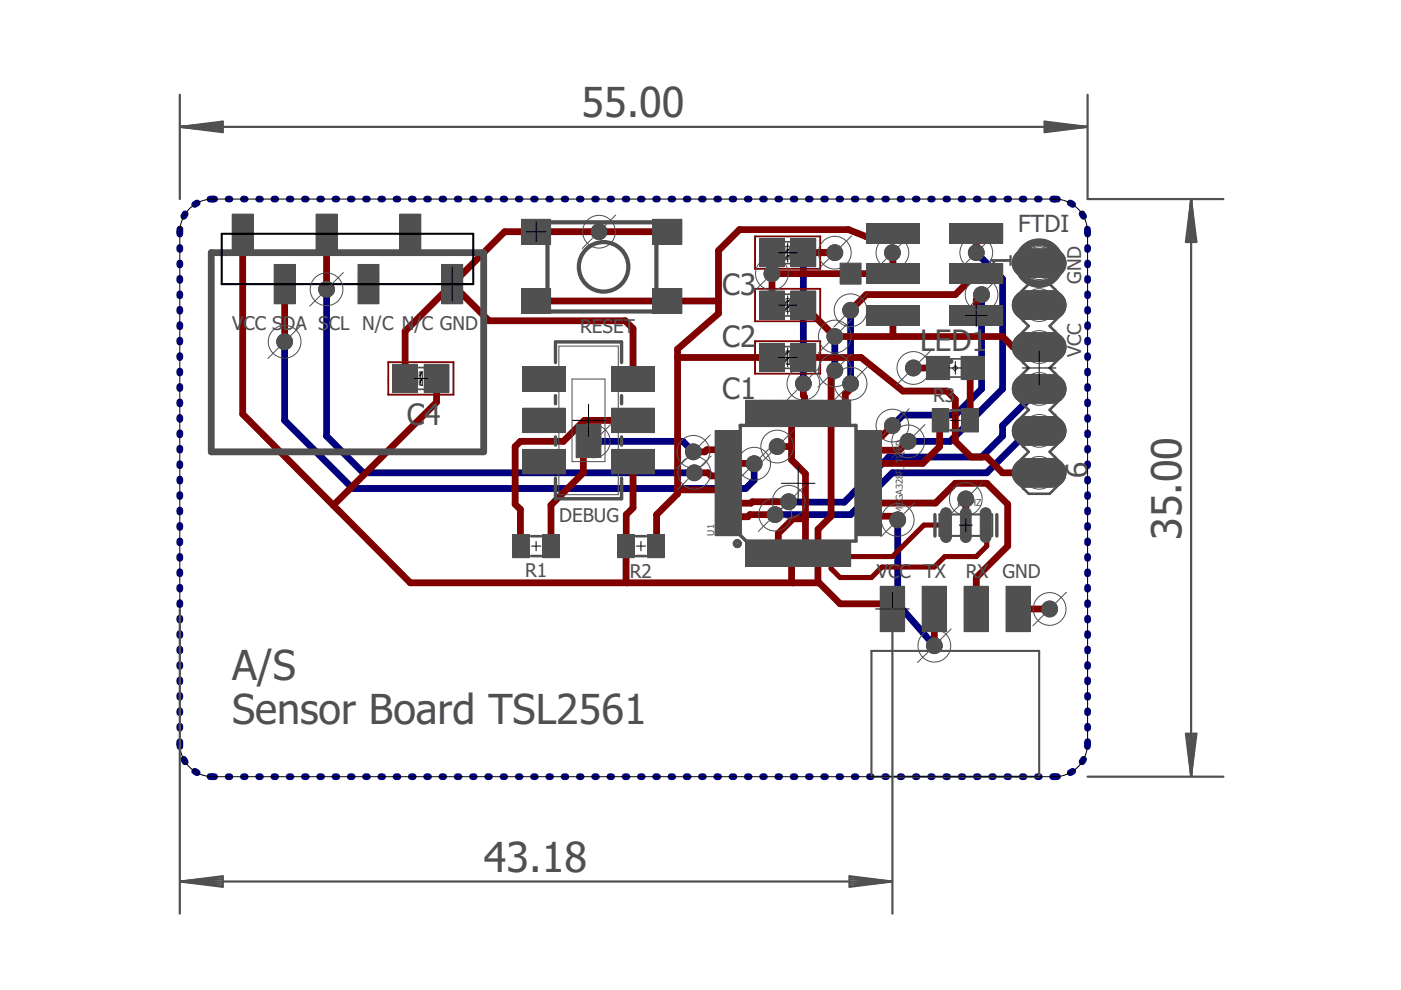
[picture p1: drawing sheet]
<svg xmlns="http://www.w3.org/2000/svg" width="297mm" height="210mm" viewBox="0 0 297 210" stroke-linecap="round" stroke-linejoin="round" font-family="sans-serif">
<defs><g id="words">
<g font-size="8.8" fill="#505050">
<text x="123.3" y="24.9">55.00</text>
<text x="250.5" y="114.5" transform="rotate(-90 250.5 114.5)">35.00</text>
<text x="49.2" y="144.2">A/S</text>
<text x="49.2" y="153.6">Sensor Board TSL2561</text>
<text x="102.6" y="184.9">43.18</text>
</g>
<g font-size="6.3" fill="#505050">
<text x="214.6" y="57" transform="rotate(-90 214.6 57)">1</text>
<text x="153.1" y="62.5">C3</text>
<text x="153.1" y="73.6">C2</text>
<text x="195.1" y="74.5">LED1</text>
<text x="153.1" y="84.7">C1</text>
<text x="86.3" y="90">C4</text>
<text x="230.5" y="101.4" transform="rotate(-90 230.5 101.4)">6</text>
</g>
<text font-size="5" fill="#505050" x="215.9" y="49.1">FTDI</text>
<g font-size="4" fill="#505050">
<text x="229.2" y="60.2" transform="rotate(-90 229.2 60.2)">GND</text>
<text x="49.2" y="70">V</text>
<text x="51.6" y="70">CC SDA S</text>
<text x="69.7" y="70">CL N/C N/C GND</text>
<text x="123" y="70.7">RESET</text>
<text x="229.2" y="75.8" transform="rotate(-90 229.2 75.8)">VCC</text>
<text x="197.9" y="85.3">R3</text>
<text x="118.6" y="110.7">DEBUG</text>
<text x="111.4" y="122.4">R1</text>
<text x="133.5" y="122.5">R2</text>
<text x="185.9" y="122.5">VC</text>
<text x="190.7" y="122.5">C TX</text>
<text x="204.8" y="122.5">R</text>
<text x="207.3" y="122.5">X</text>
<text x="212.5" y="122.5">GND</text>
</g>
<g font-size="2" fill="#505050">
<text x="191.4" y="106.3" transform="rotate(-90 191.4 106.3)">GA328P_TQFP</text>
<text x="203" y="107.2">8MHZ</text>
<text x="151.4" y="113.6" transform="rotate(-90 151.4 113.6)">U1</text>
<text x="191.4" y="111.3" transform="rotate(-90 191.4 111.3)">ATME</text>
</g>
</g></defs>
<g fill="#505050" stroke="#505050" stroke-width=".21">
<path d="M215.3 53.8l.4-.3a2.82 2.82 0 0 1 1.7-.7h5.8a3 3 0 0 1 2.8 3 3 3 0 0 1-2.8 3h-5.8a3 3 0 0 1-2.6-1.8 3 3 0 0 1 .5-3.2z"/>
<path d="M215.3 62.7l.4-.3a2.82 2.82 0 0 1 1.7-.7h5.8a3 3 0 0 1 2.8 3 3 3 0 0 1-2.8 3h-5.8a3 3 0 0 1-2.6-1.8 3 3 0 0 1 .5-3.2z"/>
<path d="M215.3 71.6l.4-.3a2.82 2.82 0 0 1 1.7-.8h5.8a3 3 0 0 1 2.8 3.1 3 3 0 0 1-2.8 3h-5.8a3 3 0 0 1-2.6-1.9 3 3 0 0 1 .5-3.1z"/>
<path d="M215.3 80.5l.4-.3a2.82 2.82 0 0 1 1.7-.8h5.8a3 3 0 0 1 2.8 3.1 3 3 0 0 1-2.8 3h-5.8a3 3 0 0 1-2.6-1.9 3 3 0 0 1 .5-3.1z"/>
<path d="M215.3 89.4l.4-.4a2.82 2.82 0 0 1 1.7-.7h5.8a3 3 0 0 1 2.8 3.1 3 3 0 0 1-2.8 3h-5.8a3 3 0 0 1-2.6-1.9 3 3 0 0 1 .5-3.1z"/>
<path d="M215.3 98.3l.4-.4a2.82 2.82 0 0 1 1.7-.7h5.8a3 3 0 0 1 2.8 3 3 3 0 0 1-2.8 3.1h-5.8a3 3 0 0 1-2.6-1.9 3 3 0 0 1 .5-3.1z"/>
</g>
<g fill="#505050" stroke="#505050" stroke-width=".21">
<circle cx="204.8" cy="105.8" r="1.67"/>
<circle cx="189.2" cy="53.6" r="1.67"/>
<circle cx="127" cy="49.1" r="1.67"/>
<circle cx="163.7" cy="58" r="1.67"/>
<circle cx="164.8" cy="94.7" r="1.67"/>
<circle cx="222.5" cy="129.1" r="1.67"/>
<circle cx="193.7" cy="78" r="1.67"/>
<circle cx="177" cy="78.5" r="1.67"/>
<circle cx="177" cy="71.4" r="1.67"/>
<circle cx="180.3" cy="65.8" r="1.67"/>
<circle cx="180.3" cy="81.3" r="1.67"/>
<circle cx="208.1" cy="62.5" r="1.67"/>
<circle cx="189.2" cy="90.2" r="1.67"/>
<circle cx="192.6" cy="93.6" r="1.67"/>
<circle cx="207" cy="53.6" r="1.67"/>
<circle cx="190.3" cy="110.2" r="1.67"/>
<circle cx="198.1" cy="136.9" r="1.67"/>
<circle cx="69.2" cy="61.3" r="1.67"/>
<circle cx="147.2" cy="100.2" r="1.67"/>
<circle cx="159.9" cy="98.3" r="1.67"/>
<circle cx="60.3" cy="72.5" r="1.67"/>
<circle cx="125.9" cy="93.6" r="1.67"/>
<circle cx="147" cy="95.8" r="1.67"/>
<circle cx="177" cy="53.6" r="1.67"/>
<circle cx="170.3" cy="81.3" r="1.67"/>
<circle cx="167.2" cy="106.4" r="1.67"/>
<circle cx="164.3" cy="109.1" r="1.67"/>
</g>
<g fill="none" stroke="#000080" stroke-width="1.4">
<path d="M38.1 52.5v.4M38.1 55.8v.4M38.1 59v.5M38.1 48.6v1M39.3 45.3l-.3 .6M41.8 43l-.5 .3M45.5 42.2h-1M48.4 42.2h.3M51.6 42.2h.4M54.8 42.2h.4M58.1 42.2h.4M61.3 42.2h.4"/>
<path d="M64.5 42.2h.4M67.8 42.2h.4M71 42.2h.4M74.3 42.2h.4M77.5 42.2h.4M80.7 42.2h.4M84 42.2h.4M87.2 42.2h.4M90.4 42.2h.4M93.7 42.2h.4M96.9 42.2h.4M100.2 42.2h.3"/>
<path d="M103.4 42.2h.4M106.6 42.2h.4M109.9 42.2h.4M113.1 42.2h.4M116.4 42.2h.3M119.6 42.2h.4M122.8 42.2h.4M126.1 42.2h.3M129.3 42.2h.4M132.5 42.2h.4M135.8 42.2h.4M139 42.2h.4"/>
<path d="M142.2 42.2h.4M145.5 42.2h.4M148.7 42.2h.4M152 42.2h.4M155.2 42.2h.4M158.4 42.2h.4M161.7 42.2h.4M164.9 42.2h.4M168.1 42.2h.5M171.4 42.2h.4M174.6 42.2h.4M177 53.6h-4.4l-2.3 2.2v25.5"/>
<path d="M177.9 42.2h.3M181.1 42.2h.4M184.3 42.2h.4M187.6 42.2h.4M190.8 42.2h.4M194.1 42.2h.3M197.3 42.2h.4M200.5 42.2h.4M203.8 42.2h.4M207 42.2h.4M207 53.6l5.6 5.5v23.4l-11.2 11.1h-8.8M210.2 42.2h.4"/>
<path d="M213.5 42.2h.4M216.7 42.2h.4M219.9 42.2h.4M223.2 42.2h1M226.9 43l.5 .3M229.4 45.3l.3 .6M230.5 48.6l.1 1M230.6 52.5v.4M230.6 55.8v.4M230.6 59v.5M38.1 62.3v.4M38.1 65.6v.4"/>
<path d="M38.1 68.8v.5M38.1 72.1v.4M38.1 75.4v.4M38.1 78.7v.4M60.3 72.5v16.6l14.5 14.5h83.3l1.8-1.8v-3.5M69.2 61.3v31.2l7.8 7.7h70.2M177 71.4v7.1M180.3 65.8v15.5M208.1 62.5v20l-5.6 5.5h-11.1l-2.2 2.2M230.6 62.3v.4M230.6 65.6v.4M230.6 68.8v.5"/>
<path d="M230.6 72.1v.4M230.6 75.4v.4M230.6 78.7v.4M38.1 81.9v.5M38.1 85.2v.4M38.1 88.5v.4M38.1 91.8v.4M38.1 95v.5M38.1 98.3v.4M125.9 93.6h18.9l2.2 2.2M220.3 82.5l-7.7 7.7v2.3l-4.5 4.4h-19.7l-9.4 9.6-11.8-.1M220.3 91.4h-2.2l-8.9 8.8h-20l-8.9 8.9h-16"/>
<path d="M230.6 81.9v.5M230.6 85.2v.4M230.6 88.5v.4M230.6 91.8v.4M230.6 95v.5M230.6 98.3v.4M38.1 101.6v.4M38.1 104.9v.4M38.1 108.1v.5M38.1 111.4v.4M38.1 114.7v.4M38.1 118v.4"/>
<path d="M190.3 110.2v17.8l7.8 8.9M230.6 101.6v.4M230.6 104.9v.4M230.6 108.1v.5M230.6 111.4v.4M230.6 114.7v.4M230.6 118v.4M38.1 121.2v.5M38.1 124.5v.4M38.1 127.8v.4M38.1 131.1v.4M38.1 134.3v.5"/>
<path d="M38.1 137.6v.4M230.6 121.2v.5M230.6 124.5v.4M230.6 127.8v.4M230.6 131.1v.4M230.6 134.3v.5M230.6 137.6v.4M38.1 157.2v1.1M38.1 140.9v.4M38.1 144.1v.5M38.1 147.4v.4M38.1 150.7v.4"/>
<path d="M38.1 154v.4M230.6 140.9v.4M230.6 144.1v.5M230.6 147.4v.4M230.6 150.7v.4M230.6 154v.4M230.6 157.2l-.1 1.1M39 161l.3 .5M41.3 163.5l.5 .3M44.5 164.7h1M48.4 164.7h.3M51.6 164.7h.4"/>
<path d="M54.8 164.7h.4M58.1 164.7h.4M61.3 164.7h.4M64.5 164.7h.4M67.8 164.7h.4M71 164.7h.4M74.3 164.7h.4M77.5 164.7h.4M80.7 164.7h.4M84 164.7h.4M87.2 164.7h.4M90.4 164.7h.4"/>
<path d="M93.7 164.7h.4M96.9 164.7h.4M100.2 164.7h.3M103.4 164.7h.4M106.6 164.7h.4M109.9 164.7h.4M113.1 164.7h.4M116.4 164.7h.3M119.6 164.7h.4M122.8 164.7h.4M126.1 164.7h.3M129.3 164.7h.4"/>
<path d="M132.5 164.7h.4M135.8 164.7h.4M139 164.7h.4M142.2 164.7h.4M145.5 164.7h.4M148.7 164.7h.4M152 164.7h.4M155.2 164.7h.4M158.4 164.7h.4M161.7 164.7h.4M164.9 164.7h.4M168.1 164.7h.5"/>
<path d="M171.4 164.7h.4M174.6 164.7h.4M177.9 164.7h.3M181.1 164.7h.4M184.3 164.7h.4M187.6 164.7h.4M190.8 164.7h.4M194.1 164.7h.3M197.3 164.7h.4M200.5 164.7h.4M203.8 164.7h.4M207 164.7h.4"/>
<path d="M210.2 164.7h.4M213.5 164.7h.4M216.7 164.7h.4M219.9 164.7h.4M224.2 164.7h-1M227.4 163.5l-.5 .3M229.7 161l-.3 .5"/>
</g>
<path d="M217.7 55.8h5.3" fill="none" stroke="#008000" stroke-width="5.3"/>
<circle cx="220.3" cy="55.8" r="1.78" fill="#fff" stroke="#000" stroke-width=".21"/>
<path d="M217.7 64.7h5.3" fill="none" stroke="#008000" stroke-width="5.3"/>
<circle cx="220.3" cy="64.7" r="1.78" fill="#fff" stroke="#000" stroke-width=".21"/>
<path d="M217.7 73.6h5.3" fill="none" stroke="#008000" stroke-width="5.3"/>
<circle cx="220.3" cy="73.6" r="1.78" fill="#fff" stroke="#000" stroke-width=".21"/>
<path d="M217.7 82.5h5.3" fill="none" stroke="#008000" stroke-width="5.3"/>
<circle cx="220.3" cy="82.5" r="1.78" fill="#fff" stroke="#000" stroke-width=".21"/>
<path d="M217.7 91.4h5.3" fill="none" stroke="#008000" stroke-width="5.3"/>
<circle cx="220.3" cy="91.4" r="1.78" fill="#fff" stroke="#000" stroke-width=".21"/>
<path d="M217.7 100.2h5.3" fill="none" stroke="#008000" stroke-width="5.3"/>
<circle cx="220.3" cy="100.2" r="1.78" fill="#fff" stroke="#000" stroke-width=".21"/>
<circle cx="204.8" cy="105.8" r="1.33" fill="#008000" stroke="#008000" stroke-width=".21"/>
<circle cx="204.8" cy="105.8" r=".61" fill="#fff" stroke="#000" stroke-width=".21"/>
<circle cx="189.2" cy="53.6" r="1.33" fill="#008000" stroke="#008000" stroke-width=".21"/>
<circle cx="189.2" cy="53.6" r=".61" fill="#fff" stroke="#000" stroke-width=".21"/>
<circle cx="127" cy="49.1" r="1.33" fill="#008000" stroke="#008000" stroke-width=".21"/>
<circle cx="127" cy="49.1" r=".61" fill="#fff" stroke="#000" stroke-width=".21"/>
<circle cx="163.7" cy="58" r="1.33" fill="#008000" stroke="#008000" stroke-width=".21"/>
<circle cx="163.7" cy="58" r=".61" fill="#fff" stroke="#000" stroke-width=".21"/>
<circle cx="164.8" cy="94.7" r="1.33" fill="#008000" stroke="#008000" stroke-width=".21"/>
<circle cx="164.8" cy="94.7" r=".61" fill="#fff" stroke="#000" stroke-width=".21"/>
<circle cx="222.5" cy="129.1" r="1.33" fill="#008000" stroke="#008000" stroke-width=".21"/>
<circle cx="222.5" cy="129.1" r=".61" fill="#fff" stroke="#000" stroke-width=".21"/>
<circle cx="193.7" cy="78" r="1.33" fill="#008000" stroke="#008000" stroke-width=".21"/>
<circle cx="193.7" cy="78" r=".61" fill="#fff" stroke="#000" stroke-width=".21"/>
<circle cx="177" cy="78.5" r="1.33" fill="#008000" stroke="#008000" stroke-width=".21"/>
<circle cx="177" cy="78.5" r=".61" fill="#fff" stroke="#000" stroke-width=".21"/>
<circle cx="177" cy="71.4" r="1.33" fill="#008000" stroke="#008000" stroke-width=".21"/>
<circle cx="177" cy="71.4" r=".61" fill="#fff" stroke="#000" stroke-width=".21"/>
<circle cx="180.3" cy="65.8" r="1.33" fill="#008000" stroke="#008000" stroke-width=".21"/>
<circle cx="180.3" cy="65.8" r=".61" fill="#fff" stroke="#000" stroke-width=".21"/>
<circle cx="180.3" cy="81.3" r="1.33" fill="#008000" stroke="#008000" stroke-width=".21"/>
<circle cx="180.3" cy="81.3" r=".61" fill="#fff" stroke="#000" stroke-width=".21"/>
<circle cx="208.1" cy="62.5" r="1.33" fill="#008000" stroke="#008000" stroke-width=".21"/>
<circle cx="208.1" cy="62.5" r=".61" fill="#fff" stroke="#000" stroke-width=".21"/>
<circle cx="189.2" cy="90.2" r="1.33" fill="#008000" stroke="#008000" stroke-width=".21"/>
<circle cx="189.2" cy="90.2" r=".61" fill="#fff" stroke="#000" stroke-width=".21"/>
<circle cx="192.6" cy="93.6" r="1.33" fill="#008000" stroke="#008000" stroke-width=".21"/>
<circle cx="192.6" cy="93.6" r=".61" fill="#fff" stroke="#000" stroke-width=".21"/>
<circle cx="207" cy="53.6" r="1.33" fill="#008000" stroke="#008000" stroke-width=".21"/>
<circle cx="207" cy="53.6" r=".61" fill="#fff" stroke="#000" stroke-width=".21"/>
<circle cx="190.3" cy="110.2" r="1.33" fill="#008000" stroke="#008000" stroke-width=".21"/>
<circle cx="190.3" cy="110.2" r=".61" fill="#fff" stroke="#000" stroke-width=".21"/>
<circle cx="198.1" cy="136.9" r="1.33" fill="#008000" stroke="#008000" stroke-width=".21"/>
<circle cx="198.1" cy="136.9" r=".61" fill="#fff" stroke="#000" stroke-width=".21"/>
<circle cx="69.2" cy="61.3" r="1.33" fill="#008000" stroke="#008000" stroke-width=".21"/>
<circle cx="69.2" cy="61.3" r=".61" fill="#fff" stroke="#000" stroke-width=".21"/>
<circle cx="147.2" cy="100.2" r="1.33" fill="#008000" stroke="#008000" stroke-width=".21"/>
<circle cx="147.2" cy="100.2" r=".61" fill="#fff" stroke="#000" stroke-width=".21"/>
<circle cx="159.9" cy="98.3" r="1.33" fill="#008000" stroke="#008000" stroke-width=".21"/>
<circle cx="159.9" cy="98.3" r=".61" fill="#fff" stroke="#000" stroke-width=".21"/>
<circle cx="60.3" cy="72.5" r="1.33" fill="#008000" stroke="#008000" stroke-width=".21"/>
<circle cx="60.3" cy="72.5" r=".61" fill="#fff" stroke="#000" stroke-width=".21"/>
<circle cx="125.9" cy="93.6" r="1.33" fill="#008000" stroke="#008000" stroke-width=".21"/>
<circle cx="125.9" cy="93.6" r=".61" fill="#fff" stroke="#000" stroke-width=".21"/>
<circle cx="147" cy="95.8" r="1.33" fill="#008000" stroke="#008000" stroke-width=".21"/>
<circle cx="147" cy="95.8" r=".61" fill="#fff" stroke="#000" stroke-width=".21"/>
<circle cx="177" cy="53.6" r="1.33" fill="#008000" stroke="#008000" stroke-width=".21"/>
<circle cx="177" cy="53.6" r=".61" fill="#fff" stroke="#000" stroke-width=".21"/>
<circle cx="170.3" cy="81.3" r="1.33" fill="#008000" stroke="#008000" stroke-width=".21"/>
<circle cx="170.3" cy="81.3" r=".61" fill="#fff" stroke="#000" stroke-width=".21"/>
<circle cx="167.2" cy="106.4" r="1.33" fill="#008000" stroke="#008000" stroke-width=".21"/>
<circle cx="167.2" cy="106.4" r=".61" fill="#fff" stroke="#000" stroke-width=".21"/>
<circle cx="164.3" cy="109.1" r="1.33" fill="#008000" stroke="#008000" stroke-width=".21"/>
<circle cx="164.3" cy="109.1" r=".61" fill="#fff" stroke="#000" stroke-width=".21"/>
<g fill="#800000" stroke="#800000" stroke-width=".21">
<path d="M168.1 50.9h4.5v5.3h-4.5z"/>
<path d="M161.4 50.9h4.5v5.3h-4.5z"/>
<path d="M168.1 62.1h4.5v5.2h-4.5z"/>
<path d="M161.4 62.1h4.5v5.2h-4.5z"/>
<path d="M201.7 65.2h10.5v3.5h-10.5z"/>
<path d="M201.7 56.3h10.5v3.5h-10.5z"/>
<path d="M201.7 47.7h10.5v3.5h-10.5z"/>
<path d="M184.1 47.7h10.5v3.5h-10.5z"/>
<path d="M184.1 56.3h10.5v3.5h-10.5z"/>
<path d="M184.1 65.2h10.5v3.5h-10.5z"/>
<path d="M196.8 75.9h4.2v4.2h-4.2z"/>
<path d="M204.1 75.9h4.2v4.2h-4.2z"/>
<path d="M137.6 113.7h2.8v4.2h-2.8z"/>
<path d="M131.3 113.7h2.8v4.2h-2.8z"/>
<path d="M109.1 113.7h2.8v4.2h-2.8z"/>
<path d="M115.4 113.7h2.8v4.2h-2.8z"/>
<path d="M204.3 87h2.8v4.2h-2.8z"/>
<path d="M198 87h2.8v4.2h-2.8z"/>
<path d="M111 46.9h5.4v4.5h-5.4z"/>
<path d="M138.8 46.9h5.4v4.5h-5.4z"/>
<path d="M111 61.6h5.4v4.5h-5.4z"/>
<path d="M138.8 61.6h5.4v4.5h-5.4z"/>
<path d="M158.5 115.3h1.9v4.4h-1.9z"/>
<path d="M161.2 115.3h2v4.4h-2z"/>
<path d="M164 115.3h2v4.4h-2z"/>
<path d="M166.9 115.3h1.9v4.4h-1.9z"/>
<path d="M169.7 115.3h1.9v4.4h-1.9z"/>
<path d="M172.4 115.3h2v4.4h-2z"/>
<path d="M175.2 115.3h2v4.4h-2z"/>
<path d="M178.1 115.3h1.9v4.4h-1.9z"/>
<path d="M182 111.3h4.5v1.9h-4.5z"/>
<path d="M182 108.5h4.5v1.9h-4.5z"/>
<path d="M182 105.7h4.5v1.9h-4.5z"/>
<path d="M182 102.9h4.5v1.9h-4.5z"/>
<path d="M182 100.1h4.5v1.9h-4.5z"/>
<path d="M182 97.3h4.5v1.9h-4.5z"/>
<path d="M182 94.5h4.5v1.9h-4.5z"/>
<path d="M182 91.7h4.5v1.9h-4.5z"/>
<path d="M178.1 85.2h1.9v4.5h-1.9z"/>
<path d="M175.2 85.2h2v4.5h-2z"/>
<path d="M172.4 85.2h2v4.5h-2z"/>
<path d="M169.7 85.2h1.9v4.5h-1.9z"/>
<path d="M166.9 85.2h1.9v4.5h-1.9z"/>
<path d="M164 85.2h2v4.5h-2z"/>
<path d="M161.2 85.2h2v4.5h-2z"/>
<path d="M158.5 85.2h1.9v4.5h-1.9z"/>
<path d="M152 91.7h4.4v1.9h-4.4z"/>
<path d="M152 94.5h4.4v1.9h-4.4z"/>
<path d="M152 97.3h4.4v1.9h-4.4z"/>
<path d="M152 100.1h4.4v1.9h-4.4z"/>
<path d="M152 102.9h4.4v1.9h-4.4z"/>
<path d="M152 105.7h4.4v1.9h-4.4z"/>
<path d="M152 108.5h4.4v1.9h-4.4z"/>
<path d="M152 111.3h4.4v1.9h-4.4z"/>
<path d="M90.3 77.6h4.5v5.3h-4.5z"/>
<path d="M83.6 77.6h4.6v5.3h-4.6z"/>
<path d="M130 95.7h8.4v4.4h-8.4z"/>
<path d="M130 86.9h8.4v4.5h-8.4z"/>
<path d="M130 78.1h8.4v4.5h-8.4z"/>
<path d="M111.1 78.1h8.4v4.5h-8.4z"/>
<path d="M111.1 86.9h8.4v4.5h-8.4z"/>
<path d="M111.1 95.7h8.4v4.4h-8.4z"/>
<path d="M187 124.7h4.4v8.9h-4.4z"/>
<path d="M195.9 124.7h4.4v8.9h-4.4z"/>
<path d="M204.8 124.7h4.4v8.9h-4.4z"/>
<path d="M213.7 124.7h4.4v8.9h-4.4z"/>
<path d="M168.1 73.2h4.5v5.2h-4.5z"/>
<path d="M161.4 73.2h4.5v5.2h-4.5z"/>
<path d="M94 56.4h3.7v7.7h-3.7z"/>
<path d="M85.1 45.7h3.8v7.7h-3.8z"/>
<path d="M76.3 56.4h3.7v7.7h-3.7z"/>
<path d="M67.4 45.7h3.7v7.7h-3.7z"/>
<path d="M58.5 56.4h3.7v7.7h-3.7z"/>
<path d="M49.6 45.7h3.7v7.7h-3.7z"/>
</g>
<g fill="#800000" stroke="#800000" stroke-width=".21">
<path d="M208.4 108.2a.79 .79 0 0 1 .9-.1 .79 .79 0 0 1 .5 .7v5.1a.78 .78 0 0 1-.8 .8 .78 .78 0 0 1-.8-.8v-5.1z" fill-rule="evenodd"/>
<path d="M204.2 108.2a.79 .79 0 0 1 .9-.1 .79 .79 0 0 1 .4 .7v5.1a.78 .78 0 0 1-.7 .8 .78 .78 0 0 1-.8-.8v-5.1z" fill-rule="evenodd"/>
<path d="M200 108.2a.79 .79 0 0 1 .9-.1 .79 .79 0 0 1 .5 .7v5.1a.78 .78 0 0 1-.8 .8 .78 .78 0 0 1-.8-.8v-5.1z" fill-rule="evenodd"/>
</g>
<g fill="none" stroke="#800000" stroke-width="1.4">
<path d="M51.5 49.6v38.2l35.5 35.8h86.4v-11.4l2.8-2.7v-30.2l.8-.8M69.2 49.6v11.7M141.5 49.1h-34.5l-21.1 21.1v10M163.7 53.6v11.1M170.3 53.6h6.7M189.2 53.6l.1 4.4-25.6-.1M189.3 49.5l-5.7 .6-3.7-1.4h-23.1l-4.5 4.4v13.4l-8.6 7.5v30.7l-4.5 4.4v6.5l-.2 .2M207 58l-4.5 4.5h-18.8l-3.4 3.3M207 49.5v4.1M60.3 60.2v12.3M95.9 60.2l7.8 7.8h28.9l1.6 1.7v10.7M113.7 63.8h38.4"/>
<path d="M143.7 75.8h20M170.3 64.7l6.7 6.7h35.6l2.2 2.2h5.5M170.3 75.8h12.3l8.8 7.1h9.4l1.7 1.8v8.9l3.4 3.3h3.3l3.4 3.3h7.7M189.3 66.9v4.5M193.7 78h5.2M206.2 78l-.5 .5v10.6M208.1 62.5l-1.1 1.1v3.3M92.6 80.2v5.1l-21.9 21.8M125.9 93.6l-2.2 2.2v4.4l-6.9 6.9v8.7M134.2 97.9v9.8l-1.4 1.4-.1 14.3 .2 .2M134.2 89.1h-10.3l-4.5 4.5h-9.1l-1.1 1.1v12.2l1.1 1.1v7.6l.2 .2M154.2 98.3h5.7"/>
<path d="M154.2 95.5l-4.3-.1-.5 .4h-2.4M164.8 94.7h3M167.8 87.4v10.1l3 3v16.8l-.2 .2M170.3 81.3v2.6l.3 .2v3.3M180.3 81.3v1.2l-1.1 1.1v3.6l-.2 .2M189.2 90.2l-2.2 2.3h-2.6l-.2 .2M192.6 93.6l-1.9 1.9h-6.5M199.4 89.1l-.2 .2v5.4l-3.6 3.6h-11.4M143.7 103.7l.2 .2h10.3M147.2 100.2h2.9l.7 .7h3.3l.1 .1-.3 .3M164.3 109.1h-5.3l-.4 .5-4.4-.1M167.2 106.4h-7.7l-.3 .3h-5"/>
<path d="M167.8 117.5v5.8l.3 .3M170.8 110h-2.7l-3.1 3.1v4.4M173.4 117.5h.1M184.2 106.7h14.2l4.1-4.2h6.7l4.5 4.4v8.9l-6.7 6.6v6.7M184.2 109.5h5.3l.8 .7M204.8 105.8v5.5M173.4 123.3l4.7 4.7h10l1.1 1.1M198.1 129.1v7.8M215.9 129.1h6.6"/>
</g>
<path d="M152.1 63.8l.2 .3M200.6 111.3h-4.7l-6.7 6.7h-9.6l-.6-.5M209 111.3l.2 .3v4.2l-2.2 2.2h-6.7l-2.2 2.2h-11.1l-2.2 2.2h-6.7l-1.9-1.8v-3.1" fill="none" stroke="#800000" stroke-width="1.1"/>
<path d="M217.7 55.8h5.3" fill="none" stroke="#008000" stroke-width="5.3"/>
<circle cx="220.3" cy="55.8" r="1.78" fill="#fff" stroke="#000" stroke-width=".21"/>
<path d="M217.7 64.7h5.3" fill="none" stroke="#008000" stroke-width="5.3"/>
<circle cx="220.3" cy="64.7" r="1.78" fill="#fff" stroke="#000" stroke-width=".21"/>
<path d="M217.7 73.6h5.3" fill="none" stroke="#008000" stroke-width="5.3"/>
<circle cx="220.3" cy="73.6" r="1.78" fill="#fff" stroke="#000" stroke-width=".21"/>
<path d="M217.7 82.5h5.3" fill="none" stroke="#008000" stroke-width="5.3"/>
<circle cx="220.3" cy="82.5" r="1.78" fill="#fff" stroke="#000" stroke-width=".21"/>
<path d="M217.7 91.4h5.3" fill="none" stroke="#008000" stroke-width="5.3"/>
<circle cx="220.3" cy="91.4" r="1.78" fill="#fff" stroke="#000" stroke-width=".21"/>
<path d="M217.7 100.2h5.3" fill="none" stroke="#008000" stroke-width="5.3"/>
<circle cx="220.3" cy="100.2" r="1.78" fill="#fff" stroke="#000" stroke-width=".21"/>
<circle cx="204.8" cy="105.8" r="1.33" fill="#008000" stroke="#008000" stroke-width=".21"/>
<circle cx="204.8" cy="105.8" r=".61" fill="#fff" stroke="#000" stroke-width=".21"/>
<circle cx="189.2" cy="53.6" r="1.33" fill="#008000" stroke="#008000" stroke-width=".21"/>
<circle cx="189.2" cy="53.6" r=".61" fill="#fff" stroke="#000" stroke-width=".21"/>
<circle cx="127" cy="49.1" r="1.33" fill="#008000" stroke="#008000" stroke-width=".21"/>
<circle cx="127" cy="49.1" r=".61" fill="#fff" stroke="#000" stroke-width=".21"/>
<circle cx="163.7" cy="58" r="1.33" fill="#008000" stroke="#008000" stroke-width=".21"/>
<circle cx="163.7" cy="58" r=".61" fill="#fff" stroke="#000" stroke-width=".21"/>
<circle cx="164.8" cy="94.7" r="1.33" fill="#008000" stroke="#008000" stroke-width=".21"/>
<circle cx="164.8" cy="94.7" r=".61" fill="#fff" stroke="#000" stroke-width=".21"/>
<circle cx="222.5" cy="129.1" r="1.33" fill="#008000" stroke="#008000" stroke-width=".21"/>
<circle cx="222.5" cy="129.1" r=".61" fill="#fff" stroke="#000" stroke-width=".21"/>
<circle cx="193.7" cy="78" r="1.33" fill="#008000" stroke="#008000" stroke-width=".21"/>
<circle cx="193.7" cy="78" r=".61" fill="#fff" stroke="#000" stroke-width=".21"/>
<circle cx="177" cy="78.5" r="1.33" fill="#008000" stroke="#008000" stroke-width=".21"/>
<circle cx="177" cy="78.5" r=".61" fill="#fff" stroke="#000" stroke-width=".21"/>
<circle cx="177" cy="71.4" r="1.33" fill="#008000" stroke="#008000" stroke-width=".21"/>
<circle cx="177" cy="71.4" r=".61" fill="#fff" stroke="#000" stroke-width=".21"/>
<circle cx="180.3" cy="65.8" r="1.33" fill="#008000" stroke="#008000" stroke-width=".21"/>
<circle cx="180.3" cy="65.8" r=".61" fill="#fff" stroke="#000" stroke-width=".21"/>
<circle cx="180.3" cy="81.3" r="1.33" fill="#008000" stroke="#008000" stroke-width=".21"/>
<circle cx="180.3" cy="81.3" r=".61" fill="#fff" stroke="#000" stroke-width=".21"/>
<circle cx="208.1" cy="62.5" r="1.33" fill="#008000" stroke="#008000" stroke-width=".21"/>
<circle cx="208.1" cy="62.5" r=".61" fill="#fff" stroke="#000" stroke-width=".21"/>
<circle cx="189.2" cy="90.2" r="1.33" fill="#008000" stroke="#008000" stroke-width=".21"/>
<circle cx="189.2" cy="90.2" r=".61" fill="#fff" stroke="#000" stroke-width=".21"/>
<circle cx="192.6" cy="93.6" r="1.33" fill="#008000" stroke="#008000" stroke-width=".21"/>
<circle cx="192.6" cy="93.6" r=".61" fill="#fff" stroke="#000" stroke-width=".21"/>
<circle cx="207" cy="53.6" r="1.33" fill="#008000" stroke="#008000" stroke-width=".21"/>
<circle cx="207" cy="53.6" r=".61" fill="#fff" stroke="#000" stroke-width=".21"/>
<circle cx="190.3" cy="110.2" r="1.33" fill="#008000" stroke="#008000" stroke-width=".21"/>
<circle cx="190.3" cy="110.2" r=".61" fill="#fff" stroke="#000" stroke-width=".21"/>
<circle cx="198.1" cy="136.9" r="1.33" fill="#008000" stroke="#008000" stroke-width=".21"/>
<circle cx="198.1" cy="136.9" r=".61" fill="#fff" stroke="#000" stroke-width=".21"/>
<circle cx="69.2" cy="61.3" r="1.33" fill="#008000" stroke="#008000" stroke-width=".21"/>
<circle cx="69.2" cy="61.3" r=".61" fill="#fff" stroke="#000" stroke-width=".21"/>
<circle cx="147.2" cy="100.2" r="1.33" fill="#008000" stroke="#008000" stroke-width=".21"/>
<circle cx="147.2" cy="100.2" r=".61" fill="#fff" stroke="#000" stroke-width=".21"/>
<circle cx="159.9" cy="98.3" r="1.33" fill="#008000" stroke="#008000" stroke-width=".21"/>
<circle cx="159.9" cy="98.3" r=".61" fill="#fff" stroke="#000" stroke-width=".21"/>
<circle cx="60.3" cy="72.5" r="1.33" fill="#008000" stroke="#008000" stroke-width=".21"/>
<circle cx="60.3" cy="72.5" r=".61" fill="#fff" stroke="#000" stroke-width=".21"/>
<circle cx="125.9" cy="93.6" r="1.33" fill="#008000" stroke="#008000" stroke-width=".21"/>
<circle cx="125.9" cy="93.6" r=".61" fill="#fff" stroke="#000" stroke-width=".21"/>
<circle cx="147" cy="95.8" r="1.33" fill="#008000" stroke="#008000" stroke-width=".21"/>
<circle cx="147" cy="95.8" r=".61" fill="#fff" stroke="#000" stroke-width=".21"/>
<circle cx="177" cy="53.6" r="1.33" fill="#008000" stroke="#008000" stroke-width=".21"/>
<circle cx="177" cy="53.6" r=".61" fill="#fff" stroke="#000" stroke-width=".21"/>
<circle cx="170.3" cy="81.3" r="1.33" fill="#008000" stroke="#008000" stroke-width=".21"/>
<circle cx="170.3" cy="81.3" r=".61" fill="#fff" stroke="#000" stroke-width=".21"/>
<circle cx="167.2" cy="106.4" r="1.33" fill="#008000" stroke="#008000" stroke-width=".21"/>
<circle cx="167.2" cy="106.4" r=".61" fill="#fff" stroke="#000" stroke-width=".21"/>
<circle cx="164.3" cy="109.1" r="1.33" fill="#008000" stroke="#008000" stroke-width=".21"/>
<circle cx="164.3" cy="109.1" r=".61" fill="#fff" stroke="#000" stroke-width=".21"/>
<g fill="#800000" stroke="#800000" stroke-width=".21">
<path d="M160 56.9h13.9l.1 .1-14 .1z"/>
<path d="M160 50h13.9l.1 .2h-14z"/>
<path d="M173.8 50.1h.2l-.1 7-.1-.1z"/>
<path d="M160 50l.2 .1-.1 7-.1-.1z"/>
<path d="M160 68.1l13.9-.1 .1 .2h-14z"/>
<path d="M160 61.2h13.9l.1 .1h-14z"/>
<path d="M173.8 61.2h.2l-.1 7h-.1z"/>
<path d="M160 61.2h.2l-.1 7h-.1z"/>
<path d="M82.2 83.6h14v.1l-13.9 .1z"/>
<path d="M82.3 76.7h13.9v.1l-13.9 .1z"/>
<path d="M96.1 76.8h.1v7l-.1-.1z"/>
<path d="M82.3 76.7l.1 .1v7l-.2-.1z"/>
<path d="M160 79.2l13.9-.1 .1 .2h-14z"/>
<path d="M160 72.3h13.9l.1 .1h-14z"/>
<path d="M173.8 72.3h.2l-.1 7h-.1z"/>
<path d="M160 72.3h.2l-.1 7h-.1z"/>
</g>
<g fill="#505050" stroke="#505050" stroke-width=".21">
<path d="M167.7 50.6h5.3v6h-5.3z"/>
<path d="M161.1 50.6h5.2v6h-5.2z"/>
<path d="M167.7 61.7h5.3v6h-5.3z"/>
<path d="M161.1 61.7h5.2v6h-5.2z"/>
<path d="M201.4 64.8h11.2v4.2h-11.2z"/>
<path d="M201.4 55.9h11.2v4.2h-11.2z"/>
<path d="M201.4 47.4h11.2v4.2h-11.2z"/>
<path d="M183.7 47.4h11.2v4.2h-11.2z"/>
<path d="M183.7 55.9h11.2v4.2h-11.2z"/>
<path d="M183.7 64.8h11.2v4.2h-11.2z"/>
<path d="M196.4 75.6h4.9v4.9h-4.9z"/>
<path d="M203.8 75.6h4.9v4.9h-4.9z"/>
<path d="M137.3 113.3h3.5v4.9h-3.5z"/>
<path d="M131 113.3h3.5v4.9h-3.5z"/>
<path d="M108.8 113.3h3.5v4.9h-3.5z"/>
<path d="M115.1 113.3h3.5v4.9h-3.5z"/>
<path d="M203.9 86.7h3.6v4.9h-3.6z"/>
<path d="M197.7 86.7h3.5v4.9h-3.5z"/>
<path d="M110.6 46.5h6.1v5.3h-6.1z"/>
<path d="M138.4 46.5h6.2v5.3h-6.2z"/>
<path d="M110.6 61.2h6.1v5.2h-6.1z"/>
<path d="M138.4 61.2h6.2v5.2h-6.2z"/>
<path d="M158.1 114.9h2.7v5.2h-2.7z"/>
<path d="M160.9 114.9h2.7v5.2h-2.7z"/>
<path d="M163.7 114.9h2.6v5.2h-2.6z"/>
<path d="M166.5 114.9h2.7v5.2h-2.7z"/>
<path d="M169.3 114.9h2.7v5.2h-2.7z"/>
<path d="M172.1 114.9h2.7v5.2h-2.7z"/>
<path d="M174.9 114.9h2.6v5.2h-2.6z"/>
<path d="M177.7 114.9h2.7v5.2h-2.7z"/>
<path d="M181.7 110.9h5.1v2.7h-5.1z"/>
<path d="M181.7 108.1h5.1v2.7h-5.1z"/>
<path d="M181.7 105.3h5.1v2.7h-5.1z"/>
<path d="M181.7 102.5h5.1v2.7h-5.1z"/>
<path d="M181.7 99.7h5.1v2.7h-5.1z"/>
<path d="M181.7 96.9h5.1v2.7h-5.1z"/>
<path d="M181.7 94.1h5.1v2.7h-5.1z"/>
<path d="M181.7 91.3h5.1v2.7h-5.1z"/>
<path d="M177.7 84.9h2.7v5.1h-2.7z"/>
<path d="M174.9 84.9h2.6v5.1h-2.6z"/>
<path d="M172.1 84.9h2.7v5.1h-2.7z"/>
<path d="M169.3 84.9h2.7v5.1h-2.7z"/>
<path d="M166.5 84.9h2.7v5.1h-2.7z"/>
<path d="M163.7 84.9h2.6v5.1h-2.6z"/>
<path d="M160.9 84.9h2.7v5.1h-2.7z"/>
<path d="M158.1 84.9h2.7v5.1h-2.7z"/>
<path d="M151.6 91.3h5.2v2.7h-5.2z"/>
<path d="M151.6 94.1h5.2v2.7h-5.2z"/>
<path d="M151.6 96.9h5.2v2.7h-5.2z"/>
<path d="M151.6 99.7h5.2v2.7h-5.2z"/>
<path d="M151.6 102.5h5.2v2.7h-5.2z"/>
<path d="M151.6 105.3h5.2v2.7h-5.2z"/>
<path d="M151.6 108.1h5.2v2.7h-5.2z"/>
<path d="M151.6 110.9h5.2v2.7h-5.2z"/>
<path d="M89.9 77.3h5.3v5.9h-5.3z"/>
<path d="M83.3 77.3h5.2v5.9h-5.2z"/>
<path d="M129.7 95.3h9.1v5.2h-9.1z"/>
<path d="M129.7 86.6h9.1v5.1h-9.1z"/>
<path d="M129.7 77.8h9.1v5.2h-9.1z"/>
<path d="M110.8 77.8h9.1v5.2h-9.1z"/>
<path d="M110.8 86.6h9.1v5.1h-9.1z"/>
<path d="M110.8 95.3h9.1v5.2h-9.1z"/>
<path d="M186.6 124.3h5.2v9.6h-5.2z"/>
<path d="M195.5 124.3h5.2v9.6h-5.2z"/>
<path d="M204.4 124.3h5.2v9.6h-5.2z"/>
<path d="M213.3 124.3h5.2v9.6h-5.2z"/>
<path d="M215.3 53.8l.4-.3a2.82 2.82 0 0 1 1.7-.7h5.8a3 3 0 0 1 2.8 3 3 3 0 0 1-2.8 3h-5.8a3 3 0 0 1-2.6-1.8 3 3 0 0 1 .5-3.2z"/>
<path d="M215.3 62.7l.4-.3a2.82 2.82 0 0 1 1.7-.7h5.8a3 3 0 0 1 2.8 3 3 3 0 0 1-2.8 3h-5.8a3 3 0 0 1-2.6-1.8 3 3 0 0 1 .5-3.2z"/>
<path d="M215.3 71.6l.4-.3a2.82 2.82 0 0 1 1.7-.8h5.8a3 3 0 0 1 2.8 3.1 3 3 0 0 1-2.8 3h-5.8a3 3 0 0 1-2.6-1.9 3 3 0 0 1 .5-3.1z"/>
<path d="M215.3 80.5l.4-.3a2.82 2.82 0 0 1 1.7-.8h5.8a3 3 0 0 1 2.8 3.1 3 3 0 0 1-2.8 3h-5.8a3 3 0 0 1-2.6-1.9 3 3 0 0 1 .5-3.1z"/>
<path d="M215.3 89.4l.4-.4a2.82 2.82 0 0 1 1.7-.7h5.8a3 3 0 0 1 2.8 3.1 3 3 0 0 1-2.8 3h-5.8a3 3 0 0 1-2.6-1.9 3 3 0 0 1 .5-3.1z"/>
<path d="M215.3 98.3l.4-.4a2.82 2.82 0 0 1 1.7-.7h5.8a3 3 0 0 1 2.8 3 3 3 0 0 1-2.8 3.1h-5.8a3 3 0 0 1-2.6-1.9 3 3 0 0 1 .5-3.1z"/>
<path d="M167.7 72.8h5.3v6h-5.3z"/>
<path d="M161.1 72.8h5.2v6h-5.2z"/>
<path d="M93.7 56.1h4.4v8.3h-4.4z"/>
<path d="M84.8 45.4h4.4v8.3h-4.4z"/>
<path d="M75.9 56.1h4.4v8.3h-4.4z"/>
<path d="M67 45.4h4.5v8.3h-4.5z"/>
<path d="M58.1 56.1h4.5v8.3h-4.5z"/>
<path d="M49.2 45.4h4.5v8.3h-4.5z"/>
<path d="M168.1 50.9h4.5v5.3h-4.5z"/>
<path d="M161.4 50.9h4.5v5.3h-4.5z"/>
<path d="M168.1 62.1h4.5v5.2h-4.5z"/>
<path d="M161.4 62.1h4.5v5.2h-4.5z"/>
<path d="M201.7 65.2h10.5v3.5h-10.5z"/>
<path d="M201.7 56.3h10.5v3.5h-10.5z"/>
<path d="M201.7 47.7h10.5v3.5h-10.5z"/>
<path d="M184.1 47.7h10.5v3.5h-10.5z"/>
<path d="M184.1 56.3h10.5v3.5h-10.5z"/>
<path d="M184.1 65.2h10.5v3.5h-10.5z"/>
<path d="M196.8 75.9h4.2v4.2h-4.2z"/>
<path d="M204.1 75.9h4.2v4.2h-4.2z"/>
<path d="M137.6 113.7h2.8v4.2h-2.8z"/>
<path d="M131.3 113.7h2.8v4.2h-2.8z"/>
<path d="M109.1 113.7h2.8v4.2h-2.8z"/>
<path d="M115.4 113.7h2.8v4.2h-2.8z"/>
<path d="M204.3 87h2.8v4.2h-2.8z"/>
<path d="M198 87h2.8v4.2h-2.8z"/>
<path d="M111 46.9h5.4v4.5h-5.4z"/>
<path d="M138.8 46.9h5.4v4.5h-5.4z"/>
<path d="M111 61.6h5.4v4.5h-5.4z"/>
<path d="M138.8 61.6h5.4v4.5h-5.4z"/>
<path d="M158.5 115.3h1.9v4.4h-1.9z"/>
<path d="M161.2 115.3h2v4.4h-2z"/>
<path d="M164 115.3h2v4.4h-2z"/>
<path d="M166.9 115.3h1.9v4.4h-1.9z"/>
<path d="M169.7 115.3h1.9v4.4h-1.9z"/>
<path d="M172.4 115.3h2v4.4h-2z"/>
<path d="M175.2 115.3h2v4.4h-2z"/>
<path d="M178.1 115.3h1.9v4.4h-1.9z"/>
<path d="M182 111.3h4.5v1.9h-4.5z"/>
<path d="M182 108.5h4.5v1.9h-4.5z"/>
<path d="M182 105.7h4.5v1.9h-4.5z"/>
<path d="M182 102.9h4.5v1.9h-4.5z"/>
<path d="M182 100.1h4.5v1.9h-4.5z"/>
<path d="M182 97.3h4.5v1.9h-4.5z"/>
<path d="M182 94.5h4.5v1.9h-4.5z"/>
<path d="M182 91.7h4.5v1.9h-4.5z"/>
<path d="M178.1 85.2h1.9v4.5h-1.9z"/>
<path d="M175.2 85.2h2v4.5h-2z"/>
<path d="M172.4 85.2h2v4.5h-2z"/>
<path d="M169.7 85.2h1.9v4.5h-1.9z"/>
<path d="M166.9 85.2h1.9v4.5h-1.9z"/>
<path d="M164 85.2h2v4.5h-2z"/>
<path d="M161.2 85.2h2v4.5h-2z"/>
<path d="M158.5 85.2h1.9v4.5h-1.9z"/>
<path d="M152 91.7h4.4v1.9h-4.4z"/>
<path d="M152 94.5h4.4v1.9h-4.4z"/>
<path d="M152 97.3h4.4v1.9h-4.4z"/>
<path d="M152 100.1h4.4v1.9h-4.4z"/>
<path d="M152 102.9h4.4v1.9h-4.4z"/>
<path d="M152 105.7h4.4v1.9h-4.4z"/>
<path d="M152 108.5h4.4v1.9h-4.4z"/>
<path d="M152 111.3h4.4v1.9h-4.4z"/>
<path d="M90.3 77.6h4.5v5.3h-4.5z"/>
<path d="M83.6 77.6h4.6v5.3h-4.6z"/>
<path d="M130 95.7h8.4v4.4h-8.4z"/>
<path d="M130 86.9h8.4v4.5h-8.4z"/>
<path d="M130 78.1h8.4v4.5h-8.4z"/>
<path d="M111.1 78.1h8.4v4.5h-8.4z"/>
<path d="M111.1 86.9h8.4v4.5h-8.4z"/>
<path d="M111.1 95.7h8.4v4.4h-8.4z"/>
<path d="M187 124.7h4.4v8.9h-4.4z"/>
<path d="M195.9 124.7h4.4v8.9h-4.4z"/>
<path d="M204.8 124.7h4.4v8.9h-4.4z"/>
<path d="M213.7 124.7h4.4v8.9h-4.4z"/>
<path d="M168.1 73.2h4.5v5.2h-4.5z"/>
<path d="M161.4 73.2h4.5v5.2h-4.5z"/>
<path d="M94 56.4h3.7v7.7h-3.7z"/>
<path d="M85.1 45.7h3.8v7.7h-3.8z"/>
<path d="M76.3 56.4h3.7v7.7h-3.7z"/>
<path d="M67.4 45.7h3.7v7.7h-3.7z"/>
<path d="M58.5 56.4h3.7v7.7h-3.7z"/>
<path d="M49.6 45.7h3.7v7.7h-3.7z"/>
<path d="M166.6 52.2h.8v2.8h-.8z"/>
<path d="M166.6 63.3h.8v2.8h-.8z"/>
<path d="M88.9 78.8h.7v2.8h-.7z"/>
<path d="M166.6 74.4h.8v2.8h-.8z"/>
<path d="M178.1 55.8h4.5v4.4h-4.5z"/>
<path d="M168.2 51h2.6v5.1h-2.6z"/>
<path d="M163.1 51h2.7v5.1h-2.7z"/>
<path d="M168.2 62.1h2.6v5.1h-2.6z"/>
<path d="M163.1 62.1h2.7v5.1h-2.7z"/>
<path d="M158.6 114.9h1.6v3.5h-1.6z"/>
<path d="M161.4 114.9h1.6v3.5h-1.6z"/>
<path d="M164.2 114.9h1.6v3.5h-1.6z"/>
<path d="M167 114.9h1.6v3.5h-1.6z"/>
<path d="M169.8 114.9h1.6v3.5h-1.6z"/>
<path d="M172.6 114.9h1.6v3.5h-1.6z"/>
<path d="M175.4 114.9h1.6v3.5h-1.6z"/>
<path d="M178.2 114.9h1.6v3.5h-1.6z"/>
<path d="M181.7 111.4h3.4v1.7h-3.4z"/>
<path d="M181.7 108.6h3.4v1.7h-3.4z"/>
<path d="M181.7 105.9h3.4v1.6h-3.4z"/>
<path d="M181.7 103.1h3.4v1.6h-3.4z"/>
<path d="M181.7 100.2h3.4v1.7h-3.4z"/>
<path d="M181.7 97.5h3.4v1.6h-3.4z"/>
<path d="M181.7 94.7h3.4v1.6h-3.4z"/>
<path d="M181.7 91.9h3.4v1.6h-3.4z"/>
<path d="M178.2 86.6h1.6v3.4h-1.6z"/>
<path d="M175.4 86.6h1.6v3.4h-1.6z"/>
<path d="M172.6 86.6h1.6v3.4h-1.6z"/>
<path d="M169.8 86.6h1.6v3.4h-1.6z"/>
<path d="M167 86.6h1.6v3.4h-1.6z"/>
<path d="M164.2 86.6h1.6v3.4h-1.6z"/>
<path d="M161.4 86.6h1.6v3.4h-1.6z"/>
<path d="M158.6 86.6h1.6v3.4h-1.6z"/>
<path d="M153.3 91.9h3.5v1.6h-3.5z"/>
<path d="M153.3 94.7h3.5v1.6h-3.5z"/>
<path d="M153.3 97.5h3.5v1.6h-3.5z"/>
<path d="M153.3 100.2h3.5v1.7h-3.5z"/>
<path d="M153.3 103.1h3.5v1.6h-3.5z"/>
<path d="M153.3 105.9h3.5v1.6h-3.5z"/>
<path d="M153.3 108.6h3.5v1.7h-3.5z"/>
<path d="M153.3 111.4h3.5v1.7h-3.5z"/>
<path d="M90.4 77.7h2.6v5.1h-2.6z"/>
<path d="M85.4 77.7h2.6v5.1h-2.6z"/>
<path d="M122.2 90h5.2v7h-5.2z"/>
<path d="M219.4 63.8h1.8v1.8h-1.8z"/>
<path d="M219.4 54.9h1.8v1.8h-1.8z"/>
<path d="M219.4 72.7h1.8v1.8h-1.8z"/>
<path d="M219.4 90.5h1.8v1.7h-1.8z"/>
<path d="M219.4 81.6h1.8v1.8h-1.8z"/>
<path d="M219.4 99.4h1.8v1.7h-1.8z"/>
<path d="M168.2 73.3h2.6v5h-2.6z"/>
<path d="M163.1 73.3h2.7v5h-2.7z"/>
</g>
<g fill="#505050" stroke="#505050" stroke-width=".21">
<path d="M208.1 108.1a1.15 1.15 0 0 1 1.2-.4 1.15 1.15 0 0 1 .8 1.1v5.1a1.14 1.14 0 0 1-1.1 1.1 1.14 1.14 0 0 1-1.2-1.1v-5.1z" fill-rule="evenodd"/>
<path d="M203.8 108.1a1.15 1.15 0 0 1 1.3-.4 1.15 1.15 0 0 1 .8 1.1v5.1a1.14 1.14 0 0 1-1.1 1.1 1.14 1.14 0 0 1-1.2-1.1v-5.1z" fill-rule="evenodd"/>
<path d="M199.7 108.1a1.15 1.15 0 0 1 1.2-.4 1.15 1.15 0 0 1 .8 1.1v5.1a1.14 1.14 0 0 1-1.1 1.1 1.14 1.14 0 0 1-1.2-1.1v-5.1z" fill-rule="evenodd"/>
<path d="M208.4 108.2a.79 .79 0 0 1 .9-.1 .79 .79 0 0 1 .5 .7v5.1a.78 .78 0 0 1-.8 .8 .78 .78 0 0 1-.8-.8v-5.1z" fill-rule="evenodd"/>
<path d="M204.2 108.2a.79 .79 0 0 1 .9-.1 .79 .79 0 0 1 .4 .7v5.1a.78 .78 0 0 1-.7 .8 .78 .78 0 0 1-.8-.8v-5.1z" fill-rule="evenodd"/>
<path d="M200 108.2a.79 .79 0 0 1 .9-.1 .79 .79 0 0 1 .5 .7v5.1a.78 .78 0 0 1-.8 .8 .78 .78 0 0 1-.8-.8v-5.1z" fill-rule="evenodd"/>
<path d="M216.8 52a5.2 5.2 0 0 1 8.1 1.3 5.2 5.2 0 0 1-3.3 7.5 5.2 5.2 0 0 1-6.4-5h1.4a3.7 3.7 0 0 1 5.3-3.3 3.7 3.7 0 0 1 .8 6.2 3.7 3.7 0 0 1-6-1.9l-.1-1h-1.4a5.2 5.2 0 0 1 1.6-3.8z" fill-rule="evenodd"/>
<path d="M155.7 114.6a.89 .89 0 0 1 1.4 .2 .89 .89 0 0 1-.5 1.3 .89 .89 0 0 1-1.2-.8h.7a.18 .18 0 0 1 .3-.2 .18 .18 0 0 1 .1 .2 .18 .18 0 0 1-.3 0h-.8z" fill-rule="evenodd"/>
<circle cx="204.8" cy="105.8" r="1.67"/>
<circle cx="189.2" cy="53.6" r="1.67"/>
<circle cx="127" cy="49.1" r="1.67"/>
<circle cx="163.7" cy="58" r="1.67"/>
<circle cx="164.8" cy="94.7" r="1.67"/>
<circle cx="222.5" cy="129.1" r="1.67"/>
<circle cx="193.7" cy="78" r="1.67"/>
<circle cx="177" cy="78.5" r="1.67"/>
<circle cx="177" cy="71.4" r="1.67"/>
<circle cx="180.3" cy="65.8" r="1.67"/>
<circle cx="180.3" cy="81.3" r="1.67"/>
<circle cx="208.1" cy="62.5" r="1.67"/>
<circle cx="189.2" cy="90.2" r="1.67"/>
<circle cx="192.6" cy="93.6" r="1.67"/>
<circle cx="207" cy="53.6" r="1.67"/>
<circle cx="190.3" cy="110.2" r="1.67"/>
<circle cx="198.1" cy="136.9" r="1.67"/>
<circle cx="69.2" cy="61.3" r="1.67"/>
<circle cx="147.2" cy="100.2" r="1.67"/>
<circle cx="159.9" cy="98.3" r="1.67"/>
<circle cx="60.3" cy="72.5" r="1.67"/>
<circle cx="125.9" cy="93.6" r="1.67"/>
<circle cx="147" cy="95.8" r="1.67"/>
<circle cx="177" cy="53.6" r="1.67"/>
<circle cx="170.3" cy="81.3" r="1.67"/>
<circle cx="167.2" cy="106.4" r="1.67"/>
<circle cx="164.3" cy="109.1" r="1.67"/>
<circle cx="201.6" cy="76.6" r=".44"/>
</g>
<path d="M44.8 53.6h57.8v42.2h-57.8z" fill="none" stroke="#505050" stroke-width="1.4"/>
<path d="M201.9 78.1l.6-.6 .6 .5-.6 .6z" fill="none" stroke="#505050" stroke-width=".23"/>
<path d="M215.9 53.6l2.2-2.2h4.4l2.3 2.2v4.4l-2.3 2.2 2.3 2.3v4.4l-2.3 2.2 2.3 2.3v4.4l-2.3 2.2 2.3 2.2v4.5l-2.3 2.2 2.3 2.2v4.5l-2.3 2.2 2.3 2.2v4.5l-2.3 2.2h-4.4l-2.2-2.2v-4.5l2.2-2.2-2.2-2.2v-4.5l2.2-2.2-2.2-2.2v-4.5l2.2-2.2-2.2-2.2v-4.4l2.2-2.3-2.2-2.2v-4.4l2.2-2.3-2.2-2.2zM201.5 91.2h2.1M201.5 87h2.1M112.6 117.9h2.1M112.6 113.7h2.1M134.8 117.9h2.1M134.8 113.7h2.1" fill="none" stroke="#505050" stroke-width=".55"/>
<g fill="none" stroke="#505050" stroke-width=".89">
<path d="M116.1 47.1h23.1v18.9h-23.1z"/>
<circle cx="128" cy="56.6" r="5.2"/>
</g>
<path d="M117.8 76.9v-4.4h14v4.4M117.8 83.9v1.7M117.8 92.6v1.8M131.8 83.9v1.7M131.8 92.6v1.8M157 90.2h24.5v24.5h-23.3l-1.2-1.2zM117.8 101.4v4.3h14v-4.3M198.2 109.1v4.6M211.3 109.1v4.6" fill="none" stroke="#505050" stroke-width=".72"/>
<path d="M199.2 109.1h11.2v4.5h-11.2zM184.8 138h35.5v26.7h-35.5z" fill="none" stroke="#505050" stroke-width=".44"/>
<path d="M165.7 55.9h2.6M165.7 51.3h2.6M87.9 77.9h2.6M165.7 67h2.6M165.7 62.4h2.6M165.7 78.1h2.6M165.7 73.5h2.6M199.2 76.1h6.7v3.8h-6.7zM87.9 82.5h2.7" fill="none" stroke="#505050" stroke-width=".36"/>
<g fill="none" stroke="#505050" stroke-width=".21">
<path d="M72.8 57.8l-7.1 7.1M130.6 45.6l-7.2 7.1M167.2 54.5l-7.1 7.1M180.6 50l-7.2 7.1M192.8 50l-7.1 7.1M210.5 50l-7.1 7.1M211.7 58.9l-7.1 7.1M223.9 52.2l-7.1 7.2M63.9 68.9l-7.1 7.1M118.5 73.4h12.6v31.5h-12.6zM173.9 77.8l-7.1 7.1M180.6 75l-7.2 7.1"/>
<path d="M180.6 67.8l-7.2 7.1M183.9 62.2l-7.1 7.1M183.9 77.8l-7.1 7.1M197.2 74.5l-7.1 7.1M223.9 61.1l-7.1 7.1M223.9 70l-7.1 7.1M223.9 78.9l-7.1 7.1M121.3 80.4h7v17.5h-7zM129.5 90l-7.2 7.1M150.6 92.2l-7.2 7.2M150.8 96.7l-7.1 7.1M163.4 94.8l-7.1 7.1"/>
<path d="M168.3 91.1l-7.1 7.1M192.8 86.7l-7.1 7.1M196.1 90l-7.1 7.1M223.9 87.8l-7.1 7.1M223.9 96.7l-7.1 7.1M167.9 105.6l-7.1 7.1M170.8 102.8l-7.1 7.1M193.9 106.7l-7.1 7.1M208.3 102.2l-7.1 7.1M201.7 133.3l-7.2 7.2M226.1 125.6l-7.1 7.1"/>
<circle cx="127" cy="49.1" r="3.5"/>
<circle cx="163.7" cy="58" r="3.5"/>
<circle cx="177" cy="53.6" r="3.5"/>
<circle cx="189.2" cy="53.6" r="3.5"/>
<circle cx="207" cy="53.6" r="3.5"/>
<circle cx="220.3" cy="55.8" r="3.5"/>
<circle cx="60.3" cy="72.5" r="3.5"/>
<circle cx="69.2" cy="61.3" r="3.5"/>
<circle cx="177" cy="71.4" r="3.5"/>
<circle cx="177" cy="78.5" r="3.5"/>
<circle cx="180.3" cy="65.8" r="3.5"/>
<circle cx="193.7" cy="78" r="3.5"/>
<circle cx="208.1" cy="62.5" r="3.5"/>
<circle cx="220.3" cy="64.7" r="3.5"/>
<circle cx="220.3" cy="73.6" r="3.5"/>
<circle cx="125.9" cy="93.6" r="3.5"/>
<circle cx="147" cy="95.8" r="3.5"/>
<circle cx="159.9" cy="98.3" r="3.5"/>
<circle cx="164.8" cy="94.7" r="3.5"/>
<circle cx="170.3" cy="81.3" r="3.5"/>
<circle cx="180.3" cy="81.3" r="3.5"/>
<circle cx="189.2" cy="90.2" r="3.5"/>
<circle cx="192.6" cy="93.6" r="3.5"/>
<circle cx="220.3" cy="82.5" r="3.5"/>
<circle cx="220.3" cy="91.4" r="3.5"/>
<circle cx="147.2" cy="100.2" r="3.5"/>
<circle cx="164.3" cy="109.1" r="3.5"/>
<circle cx="167.2" cy="106.4" r="3.5"/>
<circle cx="190.3" cy="110.2" r="3.5"/>
<circle cx="204.8" cy="105.8" r="3.5"/>
<circle cx="220.3" cy="100.2" r="3.5"/>
<circle cx="198.1" cy="136.9" r="3.5"/>
<circle cx="222.5" cy="129.1" r="3.5"/>
</g>
<g fill="none" stroke="#000" stroke-width=".21">
<path d="M39.9 44.5a6.9 6.9 0 0 1 5.2-2.3h178.5a7 7 0 0 1 7 7v108.5a7 7 0 0 1-7 7h-178.5a7 7 0 0 1-7-7v-108.5a6.9 6.9 0 0 1 1.8-4.7zM95.9 56.7v7.1M111.6 49.1h4.2M113.7 47v4.2M165 53.6h4M167 51.6v3.9M89.2 78.8v2.8M92.3 60.2h7.1M165 64.7h4M165 75.8h4M167 62.7v3.9M167 73.8v3.9"/>
<path d="M201.2 78h2.7M202.5 76.7v2.7M204.7 66.9h4.6M207 64.6v4.6M216.8 78h7.1M220.3 74.5v7.1M87.8 80.2h2.8M121.4 89.1h6.8M124.8 85.7v6.8M169.2 98.9v7.1M201.5 89.1h2.1M202.5 88.1v2.1"/>
<path d="M112.7 115.8h2M113.7 114.8v2M134.9 115.8h2M135.9 114.8v2M165.7 102.5h7.1M203.4 111.3h2.8M204.8 110v2.7M185.7 129.1h7.1M189.2 125.6v7.1"/>
</g>
<path d="M47 49.6h53.3v10.6h-53.3z" fill="none" stroke="#000" stroke-width=".44"/>
<g fill="none" stroke="#505050" stroke-width=".47">
<path d="M38.1 20.1v22.1M38.4 26.9h192M38.4 26.9l8.8-1.1v2.2zM38.4 26.9l8.8 .5M38.4 26.9l8.8 .9M47.2 26.5l-8.8 .4M47.2 26l-8.8 .9M221.5 25.8l8.9 1.1-8.9 1.1zM221.5 26.5l8.9 .4M221.5 26l8.9 .9M230.4 26.9l-8.9 .5M230.4 26.9l-8.9 .9"/>
<path d="M230.6 20.1v22.1h28.8M252.5 42.4v122M252.5 42.4l1.2 8.9h-2.3zM252.5 42.4l-.4 8.9M252.5 42.4l.5 8.9M252.5 42.4l-.9 8.9M252.5 42.4l.9 8.9M38.1 129.1v64.6M189.2 129.1v64.6M251.4 155.6h2.3l-1.2 8.8zM251.6 155.6l.9 8.8M252.1 155.6l.4 8.8"/>
<path d="M253 155.6l-.5 8.8M253.4 155.6l-.9 8.8M230.6 164.7h28.8M38.4 186.9l8.8-1.1v2.2zM38.4 186.9h150.6M38.4 186.9l8.8 .4M38.4 186.9l8.8 .9M47.2 186.4l-8.8 .5M47.2 186l-8.8 .9M180.1 185.8l8.9 1.1-8.9 1.1zM180.1 186.4l8.9 .5M180.1 186l8.9 .9"/>
<path d="M189 186.9l-8.9 .4M189 186.9l-8.9 .9"/>
</g>
<use href="#words"/>
</svg>
